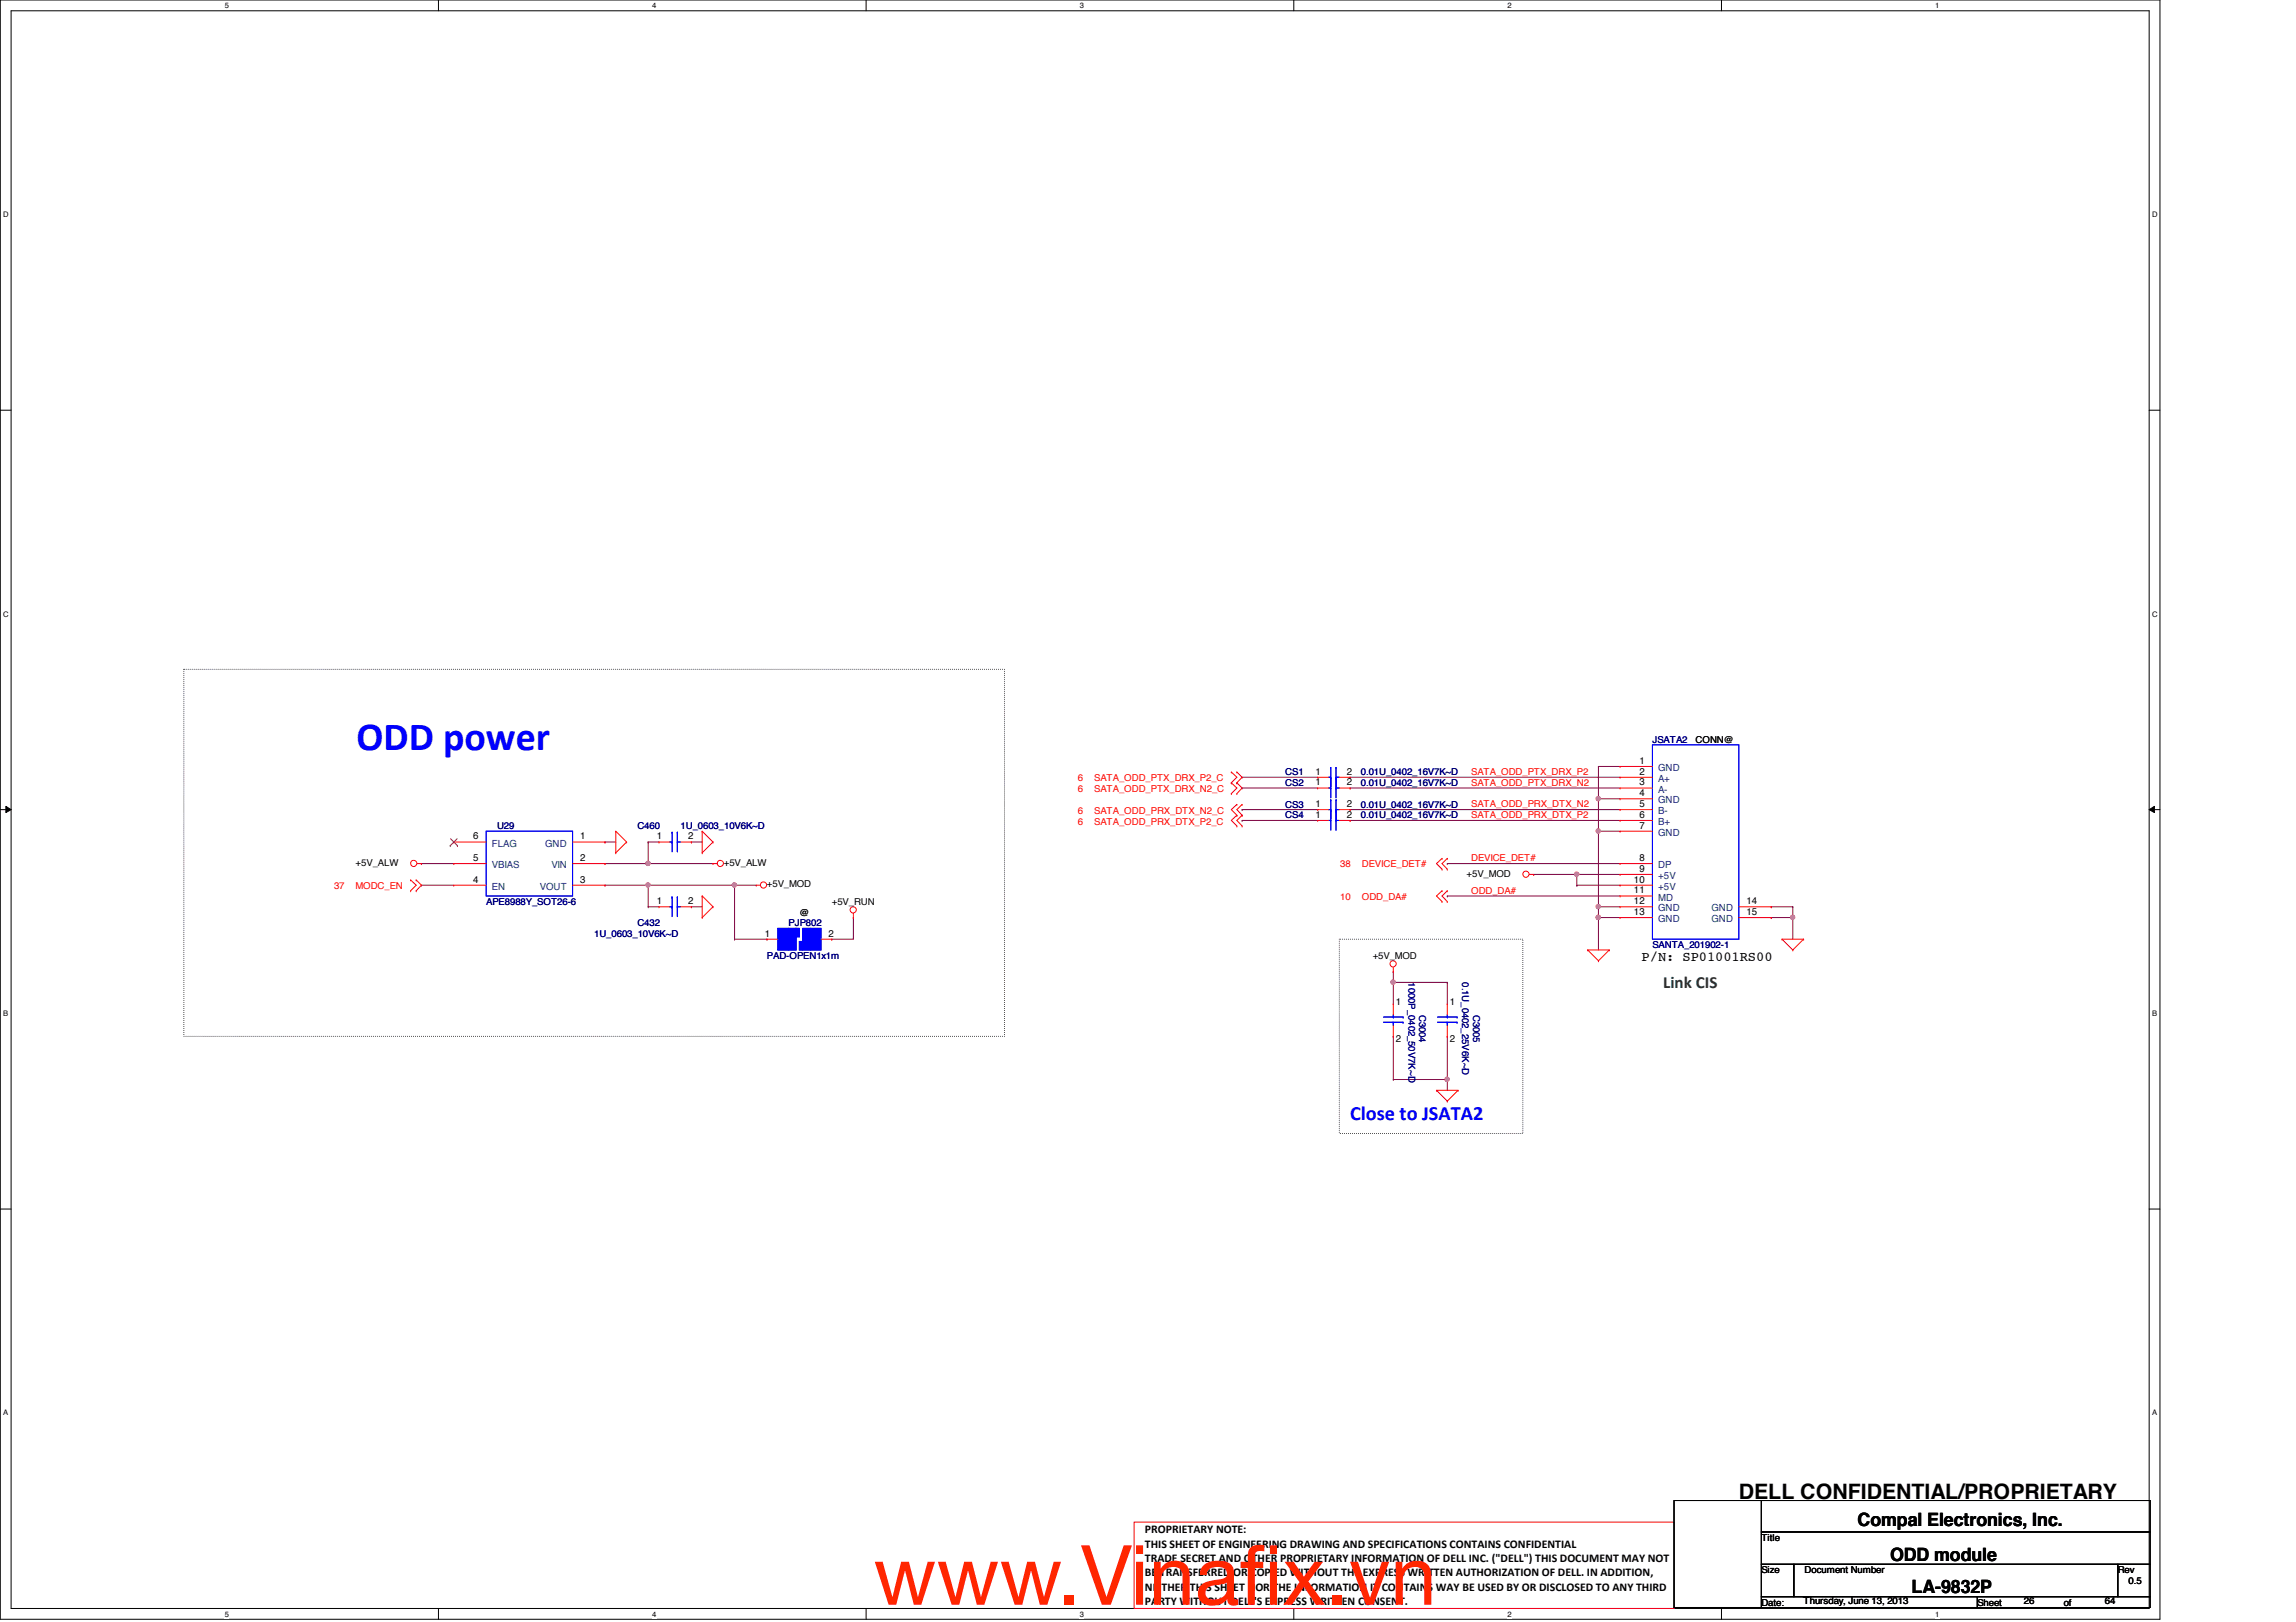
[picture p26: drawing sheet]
<svg xmlns="http://www.w3.org/2000/svg" width="297mm" height="210mm" viewBox="0 0 297 210" stroke-linecap="round" stroke-linejoin="round" font-family="sans-serif">
<defs><g id="words">
<g font-size="10.6" fill="#ff2600">
<text x="113" y="207.7">www.Vinaf</text>
<text x="160.4" y="207.7">ix.vn</text>
</g>
<text font-size="5.2" fill="#00f" x="46.1" y="97.1">ODD power</text>
<text font-size="2.8" x="225" y="194">DELL CONFIDENTIAL/PROPRIETARY</text>
<text font-size="2.6" fill="#00f" x="174.7" y="145">Close to JSATA2</text>
<g font-size="2.4">
<text x="240.3" y="197.5">Compal Electronics, Inc.</text>
<text x="244.5" y="202">ODD module</text>
<text x="247.3" y="206.2">LA-9832P</text>
</g>
<text font-size="2.2" fill="#008000" x="215.2" y="127.8">Link CIS</text>
<text font-size="1.8" x="212.4" y="124.3">P/N: SP01001RS00</text>
<g font-size="1.5">
<text x="148.1" y="198.4">PROPRIETARY NOTE:</text>
<text x="148.1" y="200.3">THIS SHEET OF ENGINEERING DRAWING AND SPECIFICATIONS CONTAINS CONFIDENTIAL</text>
<text x="148.1" y="202.1">TRADE SECRET AND OTHER PROPRIETARY INFORMATION OF DELL INC. (&quot;DELL&quot;) THIS DOCUMENT MAY NOT</text>
<text x="148.1" y="204">BE TRANSFERRED OR COPIED WITHOUT THE EXPRESS WRITTEN AUTHORIZATION OF DELL. IN ADDITION,</text>
<text x="148.1" y="205.9">NEITHER THIS SHEET NOR THE INFORMATION IT CONTAINS WAY BE USED BY OR DISCLOSED TO ANY THIRD</text>
<text x="148.1" y="207.7">PARTY WITHOUT DELL'S EXPRESS WRITTEN CONSENT.</text>
</g>
<g font-size="1.3">
<text x="170.2" y="100.2">1</text>
<text x="170.2" y="101.6">1</text>
<text x="174.2" y="100.2">2</text>
<text x="174.2" y="101.6">2</text>
<text x="212.1" y="98.8">1</text>
<text x="212.1" y="100.2">2</text>
<text x="212.1" y="101.6">3</text>
<text x="170.2" y="104.4">1</text>
<text x="170.2" y="105.8">1</text>
<text x="174.2" y="104.4">2</text>
<text x="174.2" y="105.8">2</text>
<text x="212.1" y="103">4</text>
<text x="212.1" y="104.4">5</text>
<text x="212.1" y="105.8">6</text>
<text x="212.1" y="107.2">7</text>
<text x="61.2" y="108.6">6</text>
<text x="61.2" y="111.4">5</text>
<text x="75.1" y="108.6">1</text>
<text x="75.1" y="111.4">2</text>
<text x="85" y="108.6">1</text>
<text x="89" y="108.6">2</text>
<text x="212.1" y="111.4">8</text>
<text x="212.1" y="112.8">9</text>
<text x="61.2" y="114.2">4</text>
<text x="75.1" y="114.2">3</text>
<text x="85" y="117">1</text>
<text x="89" y="117">2</text>
<text x="211.4" y="114.2">10</text>
<text x="211.4" y="115.6">11</text>
<text x="211.4" y="117">12</text>
<text x="211.4" y="118.4">13</text>
<text x="225.9" y="118.4">15</text>
<text x="225.9" y="117">14</text>
<text x="98.9" y="121.2">1</text>
<text x="107.2" y="121.2">2</text>
<text x="180.6" y="130">1</text>
<text x="187.6" y="130">1</text>
<text x="180.6" y="134.9">2</text>
<text x="187.6" y="134.9">2</text>
</g>
<g font-size="1.3" fill="#004080">
<text x="214.5" y="99.8">GND</text>
<text x="214.5" y="101.2">A+</text>
<text x="214.5" y="102.6">A-</text>
<text x="214.5" y="104">GND</text>
<text x="214.5" y="105.4">B-</text>
<text x="214.5" y="106.8">B+</text>
<text x="63.6" y="109.6">FLAG</text>
<text x="63.6" y="112.4">VBIAS</text>
<text x="70.5" y="109.6">GND</text>
<text x="71.3" y="112.4">VIN</text>
<text x="214.5" y="108.2">GND</text>
<text x="214.5" y="112.4">DP</text>
<text x="214.5" y="113.7">+5V</text>
<text x="63.6" y="115.1">EN</text>
<text x="69.8" y="115.1">VOUT</text>
<text x="214.5" y="115.1">+5V</text>
<text x="214.5" y="116.5">MD</text>
<text x="214.5" y="117.9">GND</text>
<text x="214.5" y="119.3">GND</text>
<text x="221.4" y="119.3">GND</text>
<text x="221.4" y="117.9">GND</text>
</g>
<g font-size="1.2" fill="#f00">
<text x="139.4" y="101">6</text>
<text x="141.6" y="101">SATA_ODD_PTX_DRX_P2_C</text>
<text x="190.3" y="101.7">SATA_ODD_PTX_DRX_N2</text>
<text x="190.3" y="100.3">SATA_ODD_PTX_DRX_P2</text>
<text x="139.4" y="102.4">6</text>
<text x="139.4" y="105.4">6</text>
<text x="139.4" y="106.8">6</text>
<text x="141.6" y="102.4">SATA_ODD_PTX_DRX_N2_C</text>
<text x="141.6" y="105.4">SATA_ODD_PRX_DTX_N2_C</text>
<text x="141.6" y="106.8">SATA_ODD_PRX_DTX_P2_C</text>
<text x="190.3" y="104.5">SATA_ODD_PRX_DTX_N2</text>
<text x="190.3" y="105.9">SATA_ODD_PRX_DTX_P2</text>
<text x="173.4" y="112.2">38</text>
<text x="176.2" y="112.2">DEVICE_DET#</text>
<text x="190.3" y="111.5">DEVICE_DET#</text>
<text x="43.2" y="115">37</text>
<text x="46" y="115">MODC_EN</text>
<text x="173.4" y="116.4">10</text>
<text x="176.2" y="116.4">ODD_DA#</text>
<text x="190.3" y="115.7">ODD_DA#</text>
</g>
<g font-size="1.2" fill="#000080">
<text x="166.3" y="100.3">CS1</text>
<text x="166.3" y="101.7">CS2</text>
<text x="176.1" y="100.3">0.01U_0402_16V7K~D</text>
<text x="176.1" y="101.7">0.01U_0402_16V7K~D</text>
<text x="213.8" y="96.1">JSATA2</text>
<text x="64.3" y="107.3">U29</text>
<text x="82.5" y="107.3">C460</text>
<text x="88.1" y="107.3">1U_0603_10V6K~D</text>
<text x="166.3" y="104.5">CS3</text>
<text x="166.3" y="105.9">CS4</text>
<text x="176.1" y="104.5">0.01U_0402_16V7K~D</text>
<text x="176.1" y="105.9">0.01U_0402_16V7K~D</text>
<text x="62.9" y="117.1">APE8988Y_SOT26-6</text>
<text x="82.5" y="119.9">C432</text>
<text x="102" y="119.9">PJP802</text>
<text x="76.9" y="121.3">1U_0603_10V6K~D</text>
<text x="99.2" y="124.1">PAD-OPEN1x1m</text>
<text x="213.8" y="122.7">SANTA_201902-1</text>
<text x="182.2" y="127.1" transform="rotate(90 182.2 127.1)">1000P_0402_50V7K~D</text>
<text x="183.6" y="131.3" transform="rotate(90 183.6 131.3)">C3004</text>
<text x="189.2" y="127.1" transform="rotate(90 189.2 127.1)">0.1U_0402_25V6K~D</text>
<text x="190.6" y="131.3" transform="rotate(90 190.6 131.3)">C3005</text>
</g>
<g font-size="1.2">
<text x="219.4" y="96.1">CONN@</text>
<text x="46" y="112.1">+5V_ALW</text>
<text x="93.6" y="112.1">+5V_ALW</text>
<text x="189.7" y="113.5">+5V_MOD</text>
<text x="99.2" y="114.9">+5V_MOD</text>
<text x="103.4" y="118.5">@</text>
<text x="107.6" y="117.1">+5V_RUN</text>
<text x="177.6" y="124.1">+5V_MOD</text>
<text x="227.9" y="199.4">Title</text>
<text x="227.9" y="203.6">Size</text>
<text x="233.5" y="203.6">Document Number</text>
<text x="274" y="203.6">Rev</text>
<text x="227.9" y="207.8">Date:</text>
<text x="233.3" y="207.6">Thursday, June 13, 2013</text>
<text x="255.8" y="207.8">Sheet</text>
<text x="261.8" y="207.6">26</text>
<text x="267" y="207.8">of</text>
<text x="272.3" y="207.6">64</text>
<text x="275.4" y="205">0.5</text>
</g>
<g font-size="1">
<text x="29.1" y="1.1">5</text>
<text x="84.4" y="1.1">4</text>
<text x="139.7" y="1.1">3</text>
<text x="195" y="1.1">2</text>
<text x="250.4" y="1.1">1</text>
<text x=".4" y="28.1">D</text>
<text x="278.4" y="28.1">D</text>
<text x=".4" y="79.8">C</text>
<text x="278.4" y="79.8">C</text>
<text x=".4" y="131.5">B</text>
<text x="278.4" y="131.5">B</text>
<text x=".4" y="183.2">A</text>
<text x="278.4" y="183.2">A</text>
<text x="29.1" y="209.2">5</text>
<text x="84.4" y="209.2">4</text>
<text x="139.7" y="209.2">3</text>
<text x="195" y="209.2">2</text>
<text x="250.4" y="209.2">1</text>
</g>
</g></defs>
<path d="M0 0h279.4v209.5h-279.4zM1.4 1.4h276.6v206.8h-276.6z" fill="none" stroke="#000" stroke-width=".13"/>
<g fill="#fff">
<path d="M29.1 .2h.5v1.1h-.5z"/>
<path d="M29.1 208.3h.5v1.1h-.5z"/>
</g>
<path d="M56.7 0v1.4M56.7 208.2v1.3" fill="none" stroke="#000" stroke-width=".13"/>
<g fill="#fff">
<path d="M84.4 .2h.5v1.1h-.5z"/>
<path d="M84.4 208.3h.5v1.1h-.5z"/>
</g>
<path d="M112.1 0v1.4M112.1 208.2v1.3" fill="none" stroke="#000" stroke-width=".13"/>
<g fill="#fff">
<path d="M139.7 .2h.5v1.1h-.5z"/>
<path d="M139.7 208.3h.5v1.1h-.5z"/>
</g>
<path d="M167.4 0v1.4M167.4 208.2v1.3" fill="none" stroke="#000" stroke-width=".13"/>
<g fill="#fff">
<path d="M195 .2h.6v1.1h-.6z"/>
<path d="M195 208.3h.6v1.1h-.6z"/>
</g>
<path d="M222.7 0v1.4M222.7 208.2v1.3" fill="none" stroke="#000" stroke-width=".13"/>
<g fill="#fff">
<path d="M250.4 .2h.5v1.1h-.5z"/>
<path d="M250.4 208.3h.5v1.1h-.5z"/>
<path d="M.4 27.2h.7v1.1h-.7z"/>
<path d="M278.4 27.2h.7v1.1h-.7z"/>
<path d="M.4 78.9h.7v1.1h-.7z"/>
<path d="M278.4 78.9h.7v1.1h-.7z"/>
</g>
<path d="M0 53.1h1.4M278 53.1h1.4" fill="none" stroke="#000" stroke-width=".13"/>
<g fill="#fff">
<path d="M.4 130.6h.7v1.1h-.7z"/>
<path d="M278.4 130.6h.7v1.1h-.7z"/>
</g>
<path d="M0 104.8h1.4M.8 104.4l.6 .4-.6 .4zM278 104.8l.7-.4v.8zM278 104.8h1.4" fill="none" stroke="#000" stroke-width=".13"/>
<path d="M.8 104.4l.6 .4-.6 .4zM278 104.8l.7-.4v.8z" fill="#000"/>
<g fill="#fff">
<path d="M.4 182.3h.7v1.1h-.7z"/>
<path d="M278.4 182.3h.7v1.1h-.7z"/>
</g>
<path d="M0 156.5h1.4M278 156.5h1.4" fill="none" stroke="#000" stroke-width=".13"/>
<path d="M146.7 197h69.9v11.2h-69.9z" fill="none" stroke="#f00" stroke-width=".13"/>
<path d="M23.8 86.6h106.2v47.5h-106.2zM173.3 121.5h23.7v25.2h-23.7z" fill="none" stroke="#000" stroke-width=".13" stroke-dasharray="0 .3"/>
<path d="M174.7 104.8h.1M174.7 102h.1M174.7 100.6h.1M174.7 106.2h.1M174.7 104.8h34.9M174.7 102h34.9M174.7 100.6h34.9M174.7 106.2h34.9M206.8 117.3h.1M206.8 107.6v9.7" fill="none" stroke="#800040" stroke-width=".13"/>
<circle cx="206.8" cy="107.5" r=".29" fill="#f0f"/>
<circle cx="206.8" cy="107.5" r=".29" fill="none" stroke="#f0f" stroke-width=".13"/>
<path d="M206.8 117.3h.1M206.8 117.3h2.8" fill="none" stroke="#800040" stroke-width=".13"/>
<circle cx="206.8" cy="117.3" r=".29" fill="#f0f"/>
<circle cx="206.8" cy="117.3" r=".29" fill="none" stroke="#f0f" stroke-width=".13"/>
<path d="M206.8 118.7h.1M206.8 118.7v4.2" fill="none" stroke="#800040" stroke-width=".13"/>
<circle cx="206.8" cy="118.7" r=".29" fill="#f0f"/>
<circle cx="206.8" cy="118.7" r=".29" fill="none" stroke="#f0f" stroke-width=".13"/>
<path d="M206.8 99.2h.1M206.8 99.2h2.8M206.8 118.7h.1M206.8 103.4h.1M206.8 118.7h2.8M206.8 103.4h2.8M206.8 103.4v4.2" fill="none" stroke="#800040" stroke-width=".13"/>
<circle cx="206.8" cy="103.4" r=".29" fill="#f0f"/>
<circle cx="206.8" cy="103.4" r=".29" fill="none" stroke="#f0f" stroke-width=".13"/>
<path d="M206.8 99.2h.1M206.8 99.2v4.2M198.4 113.2h.1M198.4 113.2h11.2M204 114.6h.1M204 113.2h.1M204 113.2v1.4" fill="none" stroke="#800040" stroke-width=".13"/>
<circle cx="204" cy="113.1" r=".29" fill="#f0f"/>
<circle cx="204" cy="113.1" r=".29" fill="none" stroke="#f0f" stroke-width=".13"/>
<path d="M204 114.6h.1M204 114.6h5.6M206.8 107.6h.1M206.8 107.6h2.8M180.3 134.1h.1M180.3 134.1v5.6M187.2 139.7h.1M187.2 139.7v1.4" fill="none" stroke="#800040" stroke-width=".13"/>
<circle cx="187.2" cy="139.7" r=".29" fill="#f0f"/>
<circle cx="187.2" cy="139.7" r=".29" fill="none" stroke="#f0f" stroke-width=".13"/>
<path d="M180.3 127.1h.1M180.3 125.7h.1M180.3 125.7v4.2M180.3 127.1h6.9" fill="none" stroke="#800040" stroke-width=".13"/>
<circle cx="180.2" cy="127.1" r=".29" fill="#f0f"/>
<circle cx="180.2" cy="127.1" r=".29" fill="none" stroke="#f0f" stroke-width=".13"/>
<g fill="none" stroke="#800040" stroke-width=".13">
<path d="M160.7 100.6h.1M160.7 102h.1M160.7 106.2h.1M160.7 104.8h.1M160.7 100.6h9.8M160.7 102h9.8M160.7 106.2h9.8M160.7 104.8h9.8M187.2 116h.1M187.2 111.8h.1M187.2 116h22.4M187.2 111.8h22.4"/>
<path d="M206.8 118.7h.1M206.8 117.3v1.4M180.3 139.7h.1M187.2 127.1h.1M187.2 134.1h.1M187.2 127.1v2.8M187.2 134.1v5.6h-6.9"/>
</g>
<circle cx="206.8" cy="118.7" r=".29" fill="#f0f"/>
<circle cx="206.8" cy="118.7" r=".29" fill="none" stroke="#f0f" stroke-width=".13"/>
<path d="M229.1 117.3h.1M229.1 118.7h.1M229.1 117.3h2.8M229.1 118.7h2.8M231.9 117.3h.1M231.9 118.7h.1M231.9 117.3v4.2" fill="none" stroke="#800040" stroke-width=".13"/>
<circle cx="231.9" cy="118.7" r=".29" fill="#f0f"/>
<circle cx="231.9" cy="118.7" r=".29" fill="none" stroke="#f0f" stroke-width=".13"/>
<path d="M54.5 114.6h.1M54.5 111.8h.1M54.5 114.6h4.2M54.5 111.8h4.2M78.3 109h.1M78.3 109h1.4M83.9 111.8h.1M83.9 111.8h8.3M110.4 118.7h.1M110.4 118.7v2.8h-2.8M107.6 121.5h.1" fill="none" stroke="#800040" stroke-width=".13"/>
<circle cx="83.8" cy="111.7" r=".29" fill="#f0f"/>
<circle cx="83.8" cy="111.7" r=".29" fill="none" stroke="#f0f" stroke-width=".13"/>
<g fill="none" stroke="#800040" stroke-width=".13">
<path d="M78.3 114.6h.1M78.3 111.8h.1M78.3 114.6h5.6M83.9 109h.1M83.9 117.3h.1M83.9 114.6h.1M83.9 109h1.4M83.9 117.3h1.4M83.9 109v2.8h-5.6M83.9 114.6v2.7M89.4 117.3h.1M89.4 109h.1"/>
<path d="M89.4 109h1.4M89.4 117.3h1.4M95 114.6h.1M95 114.6h2.8M95 114.6v6.9M95 121.5h.1"/>
</g>
<circle cx="95" cy="114.5" r=".29" fill="#f0f"/>
<circle cx="95" cy="114.5" r=".29" fill="none" stroke="#f0f" stroke-width=".13"/>
<path d="M83.9 114.6h.1M83.9 114.6h11.1M95 121.5h4.2M99.2 121.5h.1" fill="none" stroke="#800040" stroke-width=".13"/>
<circle cx="83.8" cy="114.5" r=".29" fill="#f0f"/>
<circle cx="83.8" cy="114.5" r=".29" fill="none" stroke="#f0f" stroke-width=".13"/>
<g fill="none" stroke="#f00" stroke-width=".13">
<path d="M159.3 99.9h.1M159.3 99.9l.7 .7-.7 .7M160 99.9h.1M160 99.9l.7 .7-.7 .7M209.6 99.2h.1M209.6 99.2h4.2M53.1 115.3h.1M53.1 113.9h.1M53.1 113.9l.7 .7-.7 .7M53.8 113.9h.1M53.8 115.3h.1M53.8 113.9l.7 .7-.7 .7"/>
<path d="M54 111.8h.5M54.5 111.8h.1M58.7 109h.1M58.7 111.8h.1M58.7 114.6h.1M58.7 114.6h4.2M58.7 111.8h4.2M58.7 109h4.2M74.1 114.6h4.2M74.1 111.8h4.2M74.1 109h4.2M78.3 109h.1"/>
<path d="M78.3 111.8h.1M78.3 114.6h.1M79.7 110.4h.1M79.7 107.6h.1M79.7 107.6v2.8M79.7 107.6l1.4 1.4M81.1 109h.1M81.1 109l-1.4 1.4M85.3 109h.1M85.3 109h1.4M88 109h1.4M89.4 109h.1"/>
<path d="M90.8 118.7h.1M90.8 116h.1M90.8 110.4h.1M90.8 107.6h.1M90.8 107.6v2.8M90.8 116v2.7M90.8 116l1.4 1.3M90.8 107.6l1.4 1.4M92.2 111.8h.1M92.2 117.3h.1M92.2 109h.1M92.2 111.8h.6"/>
<path d="M92.2 117.3l-1.4 1.4M92.2 109l-1.4 1.4M97.8 114.6h.1M97.8 114.6h.6M110.4 118.7h.1M110.4 118.2v.5M159.3 102.7h.1M159.3 101.3h.1M159.3 101.3l.7 .7-.7 .7M160 101.3h.1M160 102.7h.1M160 104.1h.1"/>
<path d="M160 105.5h.1M160 106.9h.1M160 101.3l.7 .7-.7 .7M160 104.1l-.7 .7 .7 .7M160 105.5l-.7 .7 .7 .7M160.7 104.1h.1M160.7 105.5h.1M160.7 106.9h.1M160.7 104.1l-.7 .7 .7 .7M160.7 105.5l-.7 .7 .7 .7M170.5 100.6h.1M170.5 104.8h.1"/>
<path d="M170.5 100.6h1.4M170.5 104.8h1.4M173.3 100.6h1.4M173.3 104.8h1.4M174.7 100.6h.1M174.7 104.8h.1M186.6 111.1h.1M186.6 112.5h.1M186.6 115.3h.1M186.6 116.7h.1M186.6 111.1l-.8 .7 .8 .7M186.6 115.3l-.8 .7 .8 .7"/>
<path d="M187.2 111.1h.1M187.2 112.5h.1M187.2 115.3h.1M187.2 116.7h.1M187.2 111.1l-.6 .7 .6 .7M187.2 115.3l-.6 .7 .6 .7M197.9 113.2h.5M198.4 113.2h.1M209.6 100.6h.1M209.6 102h.1M209.6 103.4h.1M209.6 104.8h.1"/>
<path d="M209.6 106.2h.1M209.6 107.6h.1M209.6 111.8h.1M209.6 113.2h.1M209.6 114.6h.1M209.6 116h.1M209.6 117.3h.1M209.6 118.7h.1M209.6 113.2h4.2M209.6 114.6h4.2M209.6 111.8h4.2M209.6 100.6h4.2"/>
<path d="M209.6 102h4.2M209.6 103.4h4.2M209.6 104.8h4.2M209.6 106.2h4.2M209.6 107.6h4.2M209.6 116h4.2M209.6 117.3h4.2M209.6 118.7h4.2M225 117.3h4.1M225 118.7h4.1M229.1 118.7h.1M229.1 117.3h.1"/>
<path d="M180.3 125.7h.1M180.3 125.2v.5M205.4 122.9h.1M205.4 122.9h2.8M205.4 122.9l1.4 1.4M206.8 124.3h.1M208.2 122.9h.1M208.2 122.9l-1.4 1.4M230.5 121.5h.1M230.5 121.5h2.8M230.5 121.5l1.4 1.4M231.9 122.9h.1"/>
<path d="M233.3 121.5h.1M233.3 121.5l-1.4 1.4M185.8 141.1h.1M185.8 141.1h2.8M185.8 141.1l1.4 1.4M187.2 142.5h.1M188.6 141.1h.1M188.6 141.1l-1.4 1.4"/>
<circle cx="53.5" cy="111.7" r=".4"/>
<circle cx="93.2" cy="111.7" r=".4"/>
<circle cx="98.8" cy="114.5" r=".4"/>
<circle cx="110.4" cy="117.7" r=".4"/>
<circle cx="197.4" cy="113.1" r=".4"/>
<circle cx="180.2" cy="124.7" r=".4"/>
</g>
<path d="M216.6 194.2h11.3v13.8h-11.3zM227.9 194.2h50.3v4h-50.3zM227.9 198.2h50.3v4.2h-50.3zM227.9 202.4h4.2v4.2h-4.2zM227.9 206.6h27.9v1.4h-27.9zM232.1 202.4h41.9v4.2h-41.9zM255.8 206.6h22.4v1.4h-22.4zM274 202.4h4.2v4.2h-4.2z" fill="none" stroke="#000" stroke-width=".13"/>
<g fill="none" stroke="#00f" stroke-width=".13">
<path d="M172.2 99.3h.1M172.2 99.3v2.6M172.8 99.3h.1M172.8 99.3v2.6M213.8 96.4h11.2v25.1h-11.2zM62.9 107.6h11.2v8.4h-11.2zM86.7 109h.2M86.9 109h.1M86.9 107.7h.1M86.9 107.7v2.5M87.6 107.7h.1M87.6 109h.1"/>
<path d="M87.6 109h.4M87.6 107.7v2.5M171.9 100.6h.3M171.9 104.8h.3M172.2 100.6h.1M172.2 104.8h.1M172.2 103.5h.1M172.2 103.5v2.5M172.8 100.6h.1M172.8 103.5h.1M172.8 104.8h.1M172.8 100.6h.5"/>
<path d="M172.8 103.5v2.5M172.8 104.8h.5"/>
</g>
<path d="M58.2 109.4h.1M58.3 108.5l.9 .9M59.1 108.5l-.9 .9M59.2 109.4h.1" fill="none" stroke="#804000" stroke-width=".13"/>
<path d="M100.6 120.1h1.4v2.8h-1.4z" fill-rule="evenodd" fill="#00f"/>
<path d="M100.6 120.1h1.4v2.8h-1.4z" fill="none" stroke="#00f" stroke-width=".13"/>
<path d="M104.8 120.1h1.4v2.8h-1.4z" fill-rule="evenodd" fill="#00f"/>
<path d="M104.8 120.1h1.4v2.8h-1.4z" fill="none" stroke="#00f" stroke-width=".13"/>
<path d="M102 120.1h1v2.8h-1z" fill-rule="evenodd" fill="#00f"/>
<path d="M102 120.1h1v2.8h-1z" fill="none" stroke="#00f" stroke-width=".13"/>
<path d="M103 120.1h.4v1.1h-.4z" fill-rule="evenodd" fill="#00f"/>
<path d="M103 120.1h.4v1.1h-.4z" fill="none" stroke="#00f" stroke-width=".13"/>
<path d="M103.4 121.8h.4v1.1h-.4z" fill-rule="evenodd" fill="#00f"/>
<path d="M103.4 121.8h.4v1.1h-.4z" fill="none" stroke="#00f" stroke-width=".13"/>
<path d="M103.8 120.1h1v2.8h-1z" fill-rule="evenodd" fill="#00f"/>
<path d="M103.8 120.1h1v2.8h-1z" fill="none" stroke="#00f" stroke-width=".13"/>
<path d="M100.6 120.1h1.4v2.8h-1.4z" fill-rule="evenodd" fill="#00f"/>
<path d="M100.6 120.1h1.4v2.8h-1.4z" fill="none" stroke="#00f" stroke-width=".13"/>
<path d="M104.8 120.1h1.4v2.8h-1.4z" fill-rule="evenodd" fill="#00f"/>
<path d="M104.8 120.1h1.4v2.8h-1.4z" fill="none" stroke="#00f" stroke-width=".13"/>
<path d="M102 120.1h1v2.8h-1z" fill-rule="evenodd" fill="#00f"/>
<path d="M102 120.1h1v2.8h-1z" fill="none" stroke="#00f" stroke-width=".13"/>
<path d="M103 120.1h.4v1.1h-.4z" fill-rule="evenodd" fill="#00f"/>
<path d="M103 120.1h.4v1.1h-.4z" fill="none" stroke="#00f" stroke-width=".13"/>
<path d="M103.4 121.8h.4v1.1h-.4z" fill-rule="evenodd" fill="#00f"/>
<path d="M103.4 121.8h.4v1.1h-.4z" fill="none" stroke="#00f" stroke-width=".13"/>
<path d="M103.8 120.1h1v2.8h-1z" fill-rule="evenodd" fill="#00f"/>
<g fill="none" stroke="#00f" stroke-width=".13">
<path d="M86.7 117.3h.2M86.9 117.3h.1M86.9 116.1h.1M86.9 116.1v2.5M87.6 116.1h.1M87.6 117.3h.1M87.6 117.3h.4M87.6 116.1v2.5M171.9 102h.3M171.9 106.2h.3M172.2 102h.1M172.2 100.7h.1"/>
<path d="M172.2 106.2h.1M172.2 104.9h.1M172.2 100.7v2.6M172.2 104.9v2.5M172.8 100.7h.1M172.8 102h.1M172.8 104.9h.1M172.8 106.2h.1M172.8 102h.5M172.8 100.7v2.6M172.8 104.9v2.5M172.8 106.2h.5"/>
<path d="M103.8 120.1h1v2.8h-1zM179 132.3h2.5M179 131.6h2.5M180.3 131.6h.1M180.3 132.3h.1M180.3 131.3v.3M180.3 132.3v.4M181.5 132.3h.1M181.5 131.6h.1M186 132.3h2.5M186 131.6h2.5M187.2 131.6h.1"/>
<path d="M187.2 132.3h.1M187.2 131.3v.3M187.2 132.3v.4M188.5 132.3h.1M188.5 131.6h.1"/>
</g>
<g fill="none" stroke="#f00" stroke-width=".13">
<path d="M85.3 117.3h.1M85.3 117.3h1.4M88 117.3h1.4M89.4 117.3h.1M170.5 102h.1M170.5 106.2h.1M170.5 102h1.4M170.5 106.2h1.4M173.3 102h1.4M173.3 106.2h1.4M174.7 102h.1M174.7 106.2h.1"/>
<path d="M99.2 121.5h.1M99.2 121.5h1.4M106.2 121.5h1.4M107.6 121.5h.1M180.3 129.9h.1M180.3 134.1h.1M180.3 129.9v1.4M180.3 132.7v1.4M187.2 129.9h.1M187.2 134.1h.1M187.2 129.9v1.4M187.2 132.7v1.4"/>
</g>
<circle cx="206.8" cy="107.5" r=".29" fill="#f0f"/>
<circle cx="206.8" cy="107.5" r=".29" fill="none" stroke="#f0f" stroke-width=".13"/>
<circle cx="206.8" cy="117.3" r=".29" fill="#f0f"/>
<circle cx="206.8" cy="117.3" r=".29" fill="none" stroke="#f0f" stroke-width=".13"/>
<circle cx="206.8" cy="118.7" r=".29" fill="#f0f"/>
<circle cx="206.8" cy="118.7" r=".29" fill="none" stroke="#f0f" stroke-width=".13"/>
<circle cx="206.8" cy="103.4" r=".29" fill="#f0f"/>
<circle cx="206.8" cy="103.4" r=".29" fill="none" stroke="#f0f" stroke-width=".13"/>
<circle cx="204" cy="113.1" r=".29" fill="#f0f"/>
<circle cx="204" cy="113.1" r=".29" fill="none" stroke="#f0f" stroke-width=".13"/>
<circle cx="187.2" cy="139.7" r=".29" fill="#f0f"/>
<circle cx="187.2" cy="139.7" r=".29" fill="none" stroke="#f0f" stroke-width=".13"/>
<circle cx="180.2" cy="127.1" r=".29" fill="#f0f"/>
<circle cx="180.2" cy="127.1" r=".29" fill="none" stroke="#f0f" stroke-width=".13"/>
<circle cx="206.8" cy="118.7" r=".29" fill="#f0f"/>
<circle cx="206.8" cy="118.7" r=".29" fill="none" stroke="#f0f" stroke-width=".13"/>
<circle cx="231.9" cy="118.7" r=".29" fill="#f0f"/>
<circle cx="231.9" cy="118.7" r=".29" fill="none" stroke="#f0f" stroke-width=".13"/>
<circle cx="83.8" cy="111.7" r=".29" fill="#f0f"/>
<circle cx="83.8" cy="111.7" r=".29" fill="none" stroke="#f0f" stroke-width=".13"/>
<circle cx="95" cy="114.5" r=".29" fill="#f0f"/>
<circle cx="95" cy="114.5" r=".29" fill="none" stroke="#f0f" stroke-width=".13"/>
<circle cx="83.8" cy="114.5" r=".29" fill="#f0f"/>
<circle cx="83.8" cy="114.5" r=".29" fill="none" stroke="#f0f" stroke-width=".13"/>
<use href="#words"/>
</svg>
